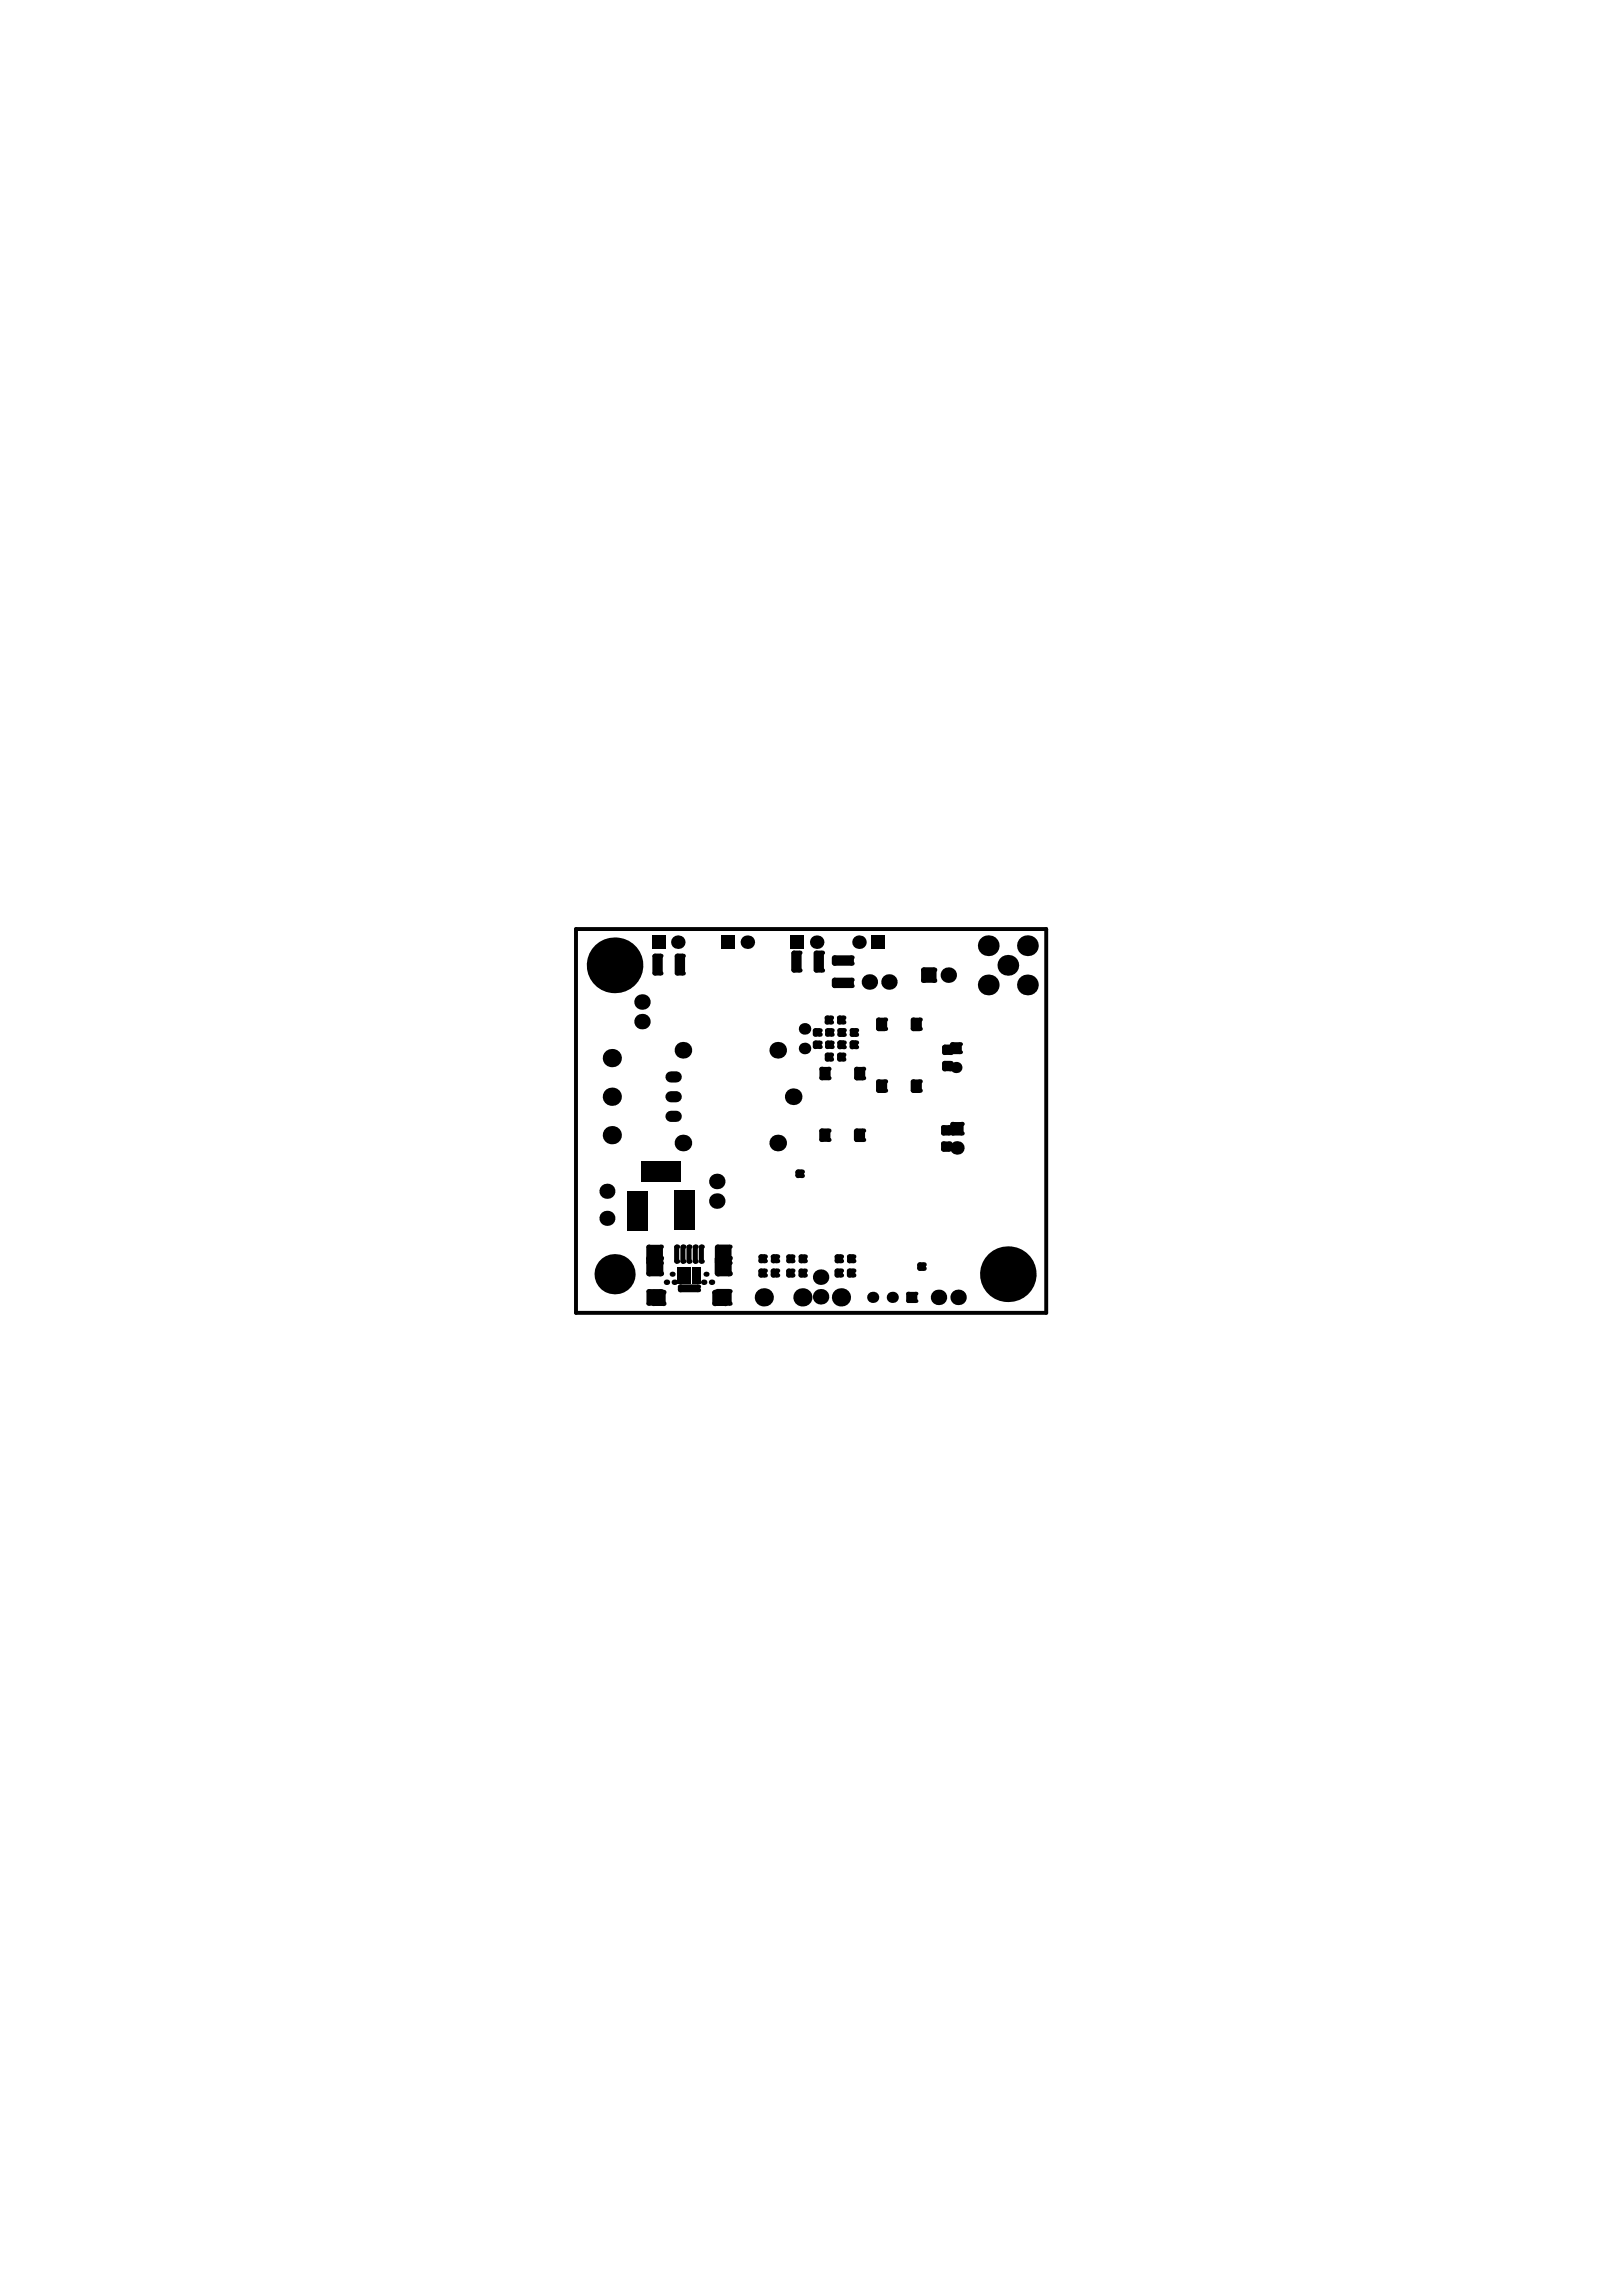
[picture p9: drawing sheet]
<svg xmlns="http://www.w3.org/2000/svg" width="210mm" height="297mm" viewBox="0 0 210 297" stroke-linecap="round" stroke-linejoin="round" font-family="sans-serif">
<path d="M74.5 120.2h60.9v49.6h-60.9z" fill="none" stroke="#000" stroke-width=".51"/>
<g fill="#000">
<circle cx="79.2" cy="136.9" r="1.18"/>
<circle cx="79.5" cy="124.9" r="3.6"/>
<circle cx="83.1" cy="132.2" r="1"/>
<circle cx="83.1" cy="129.6" r="1"/>
<circle cx="84.7" cy="123.7" r=".28"/>
<circle cx="84.7" cy="125.9" r=".28"/>
<circle cx="85.5" cy="125.9" r=".28"/>
<circle cx="85.5" cy="123.7" r=".28"/>
<circle cx="87.6" cy="123.7" r=".28"/>
<circle cx="87.6" cy="125.9" r=".28"/>
<circle cx="87.7" cy="121.9" r=".88"/>
<circle cx="88.4" cy="125.9" r=".28"/>
<circle cx="88.4" cy="123.7" r=".28"/>
<circle cx="88.4" cy="135.9" r="1.08"/>
<circle cx="96.7" cy="121.9" r=".88"/>
<circle cx="100.6" cy="135.9" r="1.08"/>
<circle cx="102.7" cy="125.5" r=".28"/>
<circle cx="102.7" cy="123.3" r=".28"/>
<circle cx="103.5" cy="125.5" r=".28"/>
<circle cx="103.5" cy="123.3" r=".28"/>
<circle cx="104.1" cy="133.1" r=".75"/>
<circle cx="104.1" cy="135.6" r=".75"/>
<circle cx="105.5" cy="135.4" r=".28"/>
<circle cx="105.5" cy="133.3" r=".28"/>
<circle cx="105.5" cy="134.9" r=".28"/>
<circle cx="105.5" cy="133.8" r=".28"/>
<circle cx="105.6" cy="123.3" r=".28"/>
<circle cx="105.6" cy="125.5" r=".28"/>
<circle cx="105.7" cy="121.9" r=".88"/>
<circle cx="106.1" cy="133.3" r=".28"/>
<circle cx="106.1" cy="134.9" r=".28"/>
<circle cx="106.1" cy="135.4" r=".28"/>
<circle cx="106.1" cy="133.8" r=".28"/>
<circle cx="106.3" cy="138.3" r=".28"/>
<circle cx="106.3" cy="139.5" r=".28"/>
<circle cx="106.4" cy="125.5" r=".28"/>
<circle cx="106.4" cy="123.3" r=".28"/>
<circle cx="107" cy="131.7" r=".28"/>
<circle cx="107" cy="132.3" r=".28"/>
<circle cx="107" cy="137.1" r=".28"/>
<circle cx="107" cy="136.5" r=".28"/>
<circle cx="107" cy="134.9" r=".28"/>
<circle cx="107" cy="133.8" r=".28"/>
<circle cx="107" cy="133.3" r=".28"/>
<circle cx="107" cy="135.4" r=".28"/>
<circle cx="107.2" cy="139.5" r=".28"/>
<circle cx="107.2" cy="138.3" r=".28"/>
<circle cx="107.5" cy="131.7" r=".28"/>
<circle cx="107.5" cy="137.1" r=".28"/>
<circle cx="107.5" cy="132.3" r=".28"/>
<circle cx="107.5" cy="136.5" r=".28"/>
<circle cx="107.6" cy="133.3" r=".28"/>
<circle cx="107.6" cy="134.9" r=".28"/>
<circle cx="107.6" cy="135.4" r=".28"/>
<circle cx="107.6" cy="133.8" r=".28"/>
<circle cx="107.9" cy="127.6" r=".28"/>
<circle cx="107.9" cy="123.9" r=".28"/>
<circle cx="107.9" cy="126.8" r=".28"/>
<circle cx="107.9" cy="124.7" r=".28"/>
<circle cx="108.6" cy="131.7" r=".28"/>
<circle cx="108.6" cy="132.3" r=".28"/>
<circle cx="108.6" cy="137.1" r=".28"/>
<circle cx="108.6" cy="136.5" r=".28"/>
<circle cx="108.6" cy="134.9" r=".28"/>
<circle cx="108.6" cy="133.3" r=".28"/>
<circle cx="108.6" cy="133.9" r=".28"/>
<circle cx="108.6" cy="135.5" r=".28"/>
<circle cx="109.1" cy="132.3" r=".28"/>
<circle cx="109.1" cy="136.5" r=".28"/>
<circle cx="109.1" cy="131.7" r=".28"/>
<circle cx="109.1" cy="137.1" r=".28"/>
<circle cx="109.2" cy="135.5" r=".28"/>
<circle cx="109.2" cy="133.9" r=".28"/>
<circle cx="109.2" cy="133.3" r=".28"/>
<circle cx="109.2" cy="134.9" r=".28"/>
<circle cx="110.2" cy="126.8" r=".28"/>
<circle cx="110.2" cy="127.6" r=".28"/>
<circle cx="110.2" cy="123.9" r=".28"/>
<circle cx="110.2" cy="124.7" r=".28"/>
<circle cx="110.2" cy="133.9" r=".28"/>
<circle cx="110.2" cy="134.9" r=".28"/>
<circle cx="110.2" cy="135.5" r=".28"/>
<circle cx="110.2" cy="133.3" r=".28"/>
<circle cx="110.8" cy="133.9" r=".28"/>
<circle cx="110.8" cy="134.9" r=".28"/>
<circle cx="110.8" cy="135.5" r=".28"/>
<circle cx="110.8" cy="133.3" r=".28"/>
<circle cx="110.8" cy="138.3" r=".28"/>
<circle cx="110.8" cy="139.5" r=".28"/>
<circle cx="111.2" cy="121.9" r=".88"/>
<circle cx="111.7" cy="139.5" r=".28"/>
<circle cx="111.7" cy="138.3" r=".28"/>
<circle cx="112.5" cy="127" r="1"/>
<circle cx="113.6" cy="139.9" r=".28"/>
<circle cx="113.6" cy="131.9" r=".28"/>
<circle cx="113.6" cy="133.1" r=".28"/>
<circle cx="114.5" cy="131.9" r=".28"/>
<circle cx="114.5" cy="139.9" r=".28"/>
<circle cx="114.5" cy="133.1" r=".28"/>
<circle cx="115" cy="127" r="1"/>
<circle cx="118.1" cy="131.9" r=".28"/>
<circle cx="118.1" cy="139.9" r=".28"/>
<circle cx="118.1" cy="133.1" r=".28"/>
<circle cx="119" cy="139.9" r=".28"/>
<circle cx="119" cy="131.9" r=".28"/>
<circle cx="119" cy="133.1" r=".28"/>
<circle cx="119.5" cy="126.9" r=".3"/>
<circle cx="119.5" cy="125.5" r=".3"/>
<circle cx="120.9" cy="126.9" r=".3"/>
<circle cx="120.9" cy="125.5" r=".3"/>
<circle cx="122.2" cy="136.2" r=".27"/>
<circle cx="122.2" cy="137.5" r=".27"/>
<circle cx="122.2" cy="138.3" r=".27"/>
<circle cx="122.2" cy="135.4" r=".27"/>
<circle cx="122.7" cy="126.2" r="1"/>
<circle cx="123" cy="136.2" r=".27"/>
<circle cx="123" cy="137.5" r=".27"/>
<circle cx="123" cy="135.4" r=".27"/>
<circle cx="123" cy="138.3" r=".27"/>
<circle cx="123.2" cy="135.1" r=".25"/>
<circle cx="123.2" cy="136.1" r=".25"/>
<circle cx="123.7" cy="138.1" r=".72"/>
<circle cx="124.2" cy="136.1" r=".25"/>
<circle cx="124.2" cy="135.1" r=".25"/>
<circle cx="127.9" cy="127.4" r="1.34"/>
<circle cx="127.9" cy="122.3" r="1.34"/>
<circle cx="130.4" cy="124.9" r="1.34"/>
<circle cx="133" cy="127.4" r="1.34"/>
<circle cx="133" cy="122.3" r="1.34"/>
<circle cx="78.5" cy="154.1" r=".98"/>
<circle cx="78.5" cy="157.6" r=".98"/>
<circle cx="79.2" cy="146.9" r="1.18"/>
<circle cx="79.2" cy="141.9" r="1.18"/>
<circle cx="88.4" cy="147.9" r="1.08"/>
<circle cx="92.8" cy="155.4" r="1"/>
<circle cx="92.8" cy="152.8" r="1"/>
<circle cx="100.6" cy="147.9" r="1.08"/>
<circle cx="102.6" cy="141.9" r="1.08"/>
<circle cx="103.2" cy="151.6" r=".3"/>
<circle cx="103.2" cy="152.1" r=".3"/>
<circle cx="103.7" cy="152.1" r=".3"/>
<circle cx="103.7" cy="151.6" r=".3"/>
<circle cx="106.3" cy="147.5" r=".28"/>
<circle cx="106.3" cy="146.3" r=".28"/>
<circle cx="107.2" cy="147.5" r=".28"/>
<circle cx="107.2" cy="146.3" r=".28"/>
<circle cx="110.8" cy="147.5" r=".28"/>
<circle cx="110.8" cy="146.3" r=".28"/>
<circle cx="111.7" cy="146.3" r=".28"/>
<circle cx="111.7" cy="147.5" r=".28"/>
<circle cx="113.6" cy="141.1" r=".28"/>
<circle cx="114.5" cy="141.1" r=".28"/>
<circle cx="118.1" cy="141.1" r=".28"/>
<circle cx="119" cy="141.1" r=".28"/>
<circle cx="122" cy="147.9" r=".27"/>
<circle cx="122" cy="148.7" r=".27"/>
<circle cx="122" cy="145.8" r=".27"/>
<circle cx="122" cy="146.6" r=".27"/>
<circle cx="122.8" cy="146.6" r=".27"/>
<circle cx="122.8" cy="148.7" r=".27"/>
<circle cx="122.8" cy="147.9" r=".27"/>
<circle cx="122.8" cy="145.8" r=".27"/>
<circle cx="123.3" cy="145.4" r=".28"/>
<circle cx="123.3" cy="146.6" r=".28"/>
<circle cx="123.8" cy="148.5" r=".88"/>
<circle cx="124.4" cy="145.4" r=".28"/>
<circle cx="124.4" cy="146.6" r=".28"/>
<circle cx="79.5" cy="164.8" r="2.6"/>
<circle cx="83.9" cy="163.4" r=".28"/>
<circle cx="83.9" cy="167.1" r=".28"/>
<circle cx="83.9" cy="168.7" r=".28"/>
<circle cx="83.9" cy="161.3" r=".28"/>
<circle cx="84" cy="162.8" r=".36"/>
<circle cx="84" cy="164.8" r=".36"/>
<circle cx="84.6" cy="168.7" r=".32"/>
<circle cx="84.6" cy="167.2" r=".32"/>
<circle cx="85.5" cy="164.8" r=".36"/>
<circle cx="85.5" cy="162.8" r=".36"/>
<circle cx="85.5" cy="168.7" r=".28"/>
<circle cx="85.5" cy="161.3" r=".28"/>
<circle cx="85.5" cy="167.1" r=".28"/>
<circle cx="85.5" cy="163.4" r=".28"/>
<circle cx="85.8" cy="167.2" r=".32"/>
<circle cx="85.8" cy="168.7" r=".32"/>
<circle cx="86.2" cy="165.9" r=".36"/>
<circle cx="87" cy="164.8" r=".33"/>
<circle cx="87.3" cy="165.9" r=".36"/>
<circle cx="87.5" cy="163.2" r=".28"/>
<circle cx="87.5" cy="161.3" r=".28"/>
<circle cx="87.6" cy="161.3" r=".28"/>
<circle cx="87.6" cy="163.2" r=".28"/>
<circle cx="88" cy="166.9" r=".28"/>
<circle cx="88" cy="166.4" r=".28"/>
<circle cx="88.3" cy="163.2" r=".28"/>
<circle cx="88.3" cy="161.3" r=".28"/>
<circle cx="88.4" cy="163.2" r=".28"/>
<circle cx="88.4" cy="161.3" r=".28"/>
<circle cx="89.1" cy="161.3" r=".28"/>
<circle cx="89.1" cy="163.2" r=".28"/>
<circle cx="89.2" cy="161.3" r=".28"/>
<circle cx="89.2" cy="163.2" r=".28"/>
<circle cx="89.9" cy="161.3" r=".28"/>
<circle cx="89.9" cy="163.2" r=".28"/>
<circle cx="90" cy="163.2" r=".28"/>
<circle cx="90" cy="161.3" r=".28"/>
<circle cx="90.3" cy="166.4" r=".28"/>
<circle cx="90.3" cy="166.9" r=".28"/>
<circle cx="90.7" cy="161.3" r=".28"/>
<circle cx="90.7" cy="163.2" r=".28"/>
<circle cx="90.8" cy="161.3" r=".28"/>
<circle cx="90.8" cy="163.2" r=".28"/>
<circle cx="91.1" cy="165.9" r=".36"/>
<circle cx="91.4" cy="164.8" r=".33"/>
<circle cx="92.1" cy="165.9" r=".36"/>
<circle cx="92.5" cy="167.2" r=".33"/>
<circle cx="92.5" cy="168.7" r=".33"/>
<circle cx="92.8" cy="163.4" r=".28"/>
<circle cx="92.8" cy="161.3" r=".28"/>
<circle cx="92.8" cy="167.1" r=".28"/>
<circle cx="92.8" cy="168.7" r=".28"/>
<circle cx="92.9" cy="162.8" r=".36"/>
<circle cx="92.9" cy="164.8" r=".36"/>
<circle cx="93.8" cy="168.7" r=".33"/>
<circle cx="93.8" cy="167.2" r=".33"/>
<circle cx="94.4" cy="164.8" r=".36"/>
<circle cx="94.4" cy="162.8" r=".36"/>
<circle cx="94.4" cy="168.7" r=".28"/>
<circle cx="94.4" cy="167.1" r=".28"/>
<circle cx="94.4" cy="163.4" r=".28"/>
<circle cx="94.4" cy="161.3" r=".28"/>
<circle cx="98.4" cy="162.6" r=".28"/>
<circle cx="98.4" cy="164.4" r=".28"/>
<circle cx="98.4" cy="165" r=".28"/>
<circle cx="98.4" cy="163.1" r=".28"/>
<circle cx="98.8" cy="167.8" r="1.18"/>
<circle cx="99" cy="163.1" r=".28"/>
<circle cx="99" cy="162.6" r=".28"/>
<circle cx="99" cy="165" r=".28"/>
<circle cx="99" cy="164.4" r=".28"/>
<circle cx="100" cy="163.1" r=".28"/>
<circle cx="100" cy="165" r=".28"/>
<circle cx="100" cy="164.4" r=".28"/>
<circle cx="100" cy="162.6" r=".28"/>
<circle cx="100.6" cy="164.4" r=".28"/>
<circle cx="100.6" cy="165" r=".28"/>
<circle cx="100.6" cy="163.1" r=".28"/>
<circle cx="100.6" cy="162.6" r=".28"/>
<circle cx="102" cy="164.4" r=".28"/>
<circle cx="102" cy="162.6" r=".28"/>
<circle cx="102" cy="163.1" r=".28"/>
<circle cx="102" cy="165" r=".28"/>
<circle cx="102.5" cy="164.4" r=".28"/>
<circle cx="102.5" cy="163.1" r=".28"/>
<circle cx="102.5" cy="162.6" r=".28"/>
<circle cx="102.5" cy="165" r=".28"/>
<circle cx="103.6" cy="162.6" r=".28"/>
<circle cx="103.6" cy="163.1" r=".28"/>
<circle cx="103.6" cy="164.4" r=".28"/>
<circle cx="103.6" cy="165" r=".28"/>
<circle cx="103.8" cy="167.8" r="1.18"/>
<circle cx="104.1" cy="162.6" r=".28"/>
<circle cx="104.1" cy="163.1" r=".28"/>
<circle cx="104.1" cy="165" r=".28"/>
<circle cx="104.1" cy="164.4" r=".28"/>
<circle cx="106.2" cy="165.2" r="1"/>
<circle cx="106.2" cy="167.8" r="1"/>
<circle cx="108.3" cy="162.6" r=".28"/>
<circle cx="108.3" cy="163.1" r=".28"/>
<circle cx="108.3" cy="164.4" r=".28"/>
<circle cx="108.3" cy="165" r=".28"/>
<circle cx="108.8" cy="165" r=".28"/>
<circle cx="108.8" cy="167.8" r="1.18"/>
<circle cx="108.8" cy="163.1" r=".28"/>
<circle cx="108.8" cy="162.6" r=".28"/>
<circle cx="108.8" cy="164.4" r=".28"/>
<circle cx="109.9" cy="162.6" r=".28"/>
<circle cx="109.9" cy="164.4" r=".28"/>
<circle cx="109.9" cy="165" r=".28"/>
<circle cx="109.9" cy="163.1" r=".28"/>
<circle cx="110.4" cy="162.6" r=".28"/>
<circle cx="110.4" cy="165" r=".28"/>
<circle cx="110.4" cy="164.4" r=".28"/>
<circle cx="110.4" cy="163.1" r=".28"/>
<circle cx="112.9" cy="167.8" r=".72"/>
<circle cx="115.5" cy="167.8" r=".72"/>
<circle cx="117.5" cy="167.4" r=".24"/>
<circle cx="117.5" cy="168.3" r=".24"/>
<circle cx="118.5" cy="167.4" r=".24"/>
<circle cx="118.5" cy="168.3" r=".24"/>
<circle cx="119" cy="164.1" r=".3"/>
<circle cx="119" cy="163.6" r=".3"/>
<circle cx="119.5" cy="163.6" r=".3"/>
<circle cx="119.5" cy="164.1" r=".3"/>
<circle cx="121.5" cy="167.8" r="1"/>
<circle cx="124" cy="167.8" r="1"/>
<circle cx="130.4" cy="164.8" r="3.6"/>
</g>
<g fill="#000">
<path d="M84.3 121h1.8v1.8h-1.8z" fill-rule="evenodd"/>
<path d="M84.7 123.4h.8l.3 .2v2.3l-.3 .3h-.8l-.3-.3v-2.3z" fill-rule="evenodd"/>
<path d="M87.6 123.4h.8l.3 .2v2.3l-.3 .3h-.8l-.3-.3v-2.3z" fill-rule="evenodd"/>
<path d="M93.3 121h1.8v1.8h-1.8z" fill-rule="evenodd"/>
<path d="M102.3 121h1.8v1.8h-1.8z" fill-rule="evenodd"/>
<path d="M102.7 123h.8l.2 .3v2.2l-.2 .3h-.8l-.3-.3v-2.2z" fill-rule="evenodd"/>
<path d="M105.5 134.6h.6l.2 .3v.5l-.2 .3h-.6l-.3-.3v-.5z" fill-rule="evenodd"/>
<path d="M105.5 133h.6l.2 .3v.5l-.2 .3h-.6l-.3-.3v-.5z" fill-rule="evenodd"/>
<path d="M105.6 123h.7l.3 .3v2.2l-.3 .3h-.7l-.3-.3v-2.2z" fill-rule="evenodd"/>
<path d="M107.1 134.6h.5l.3 .3v.5l-.3 .3h-.5l-.3-.3v-.5z" fill-rule="evenodd"/>
<path d="M107.1 133h.5l.3 .3v.5l-.3 .3h-.5l-.3-.3v-.5z" fill-rule="evenodd"/>
<path d="M107 131.4h.5l.3 .3v.6l-.3 .2h-.5l-.3-.2v-.6z" fill-rule="evenodd"/>
<path d="M106 138.3l.3-.3h.9l.3 .3v1.2l-.3 .3h-.9l-.3-.3z" fill-rule="evenodd"/>
<path d="M107 136.2h.6l.2 .3v.5l-.2 .3h-.6l-.3-.3v-.5z" fill-rule="evenodd"/>
<path d="M108.6 131.4h.5l.3 .3v.6l-.3 .2h-.5l-.3-.2v-.6z" fill-rule="evenodd"/>
<path d="M108.4 133.3l.3-.3h.5l.3 .3v.6l-.3 .2h-.5l-.3-.2z" fill-rule="evenodd"/>
<path d="M108.6 134.6h.6l.2 .3v.6l-.2 .2h-.6l-.3-.2v-.6z" fill-rule="evenodd"/>
<path d="M108.6 136.2h.6l.2 .3v.5l-.2 .3h-.6l-.3-.3v-.5z" fill-rule="evenodd"/>
<path d="M110 133.3l.3-.3h.5l.3 .3v.6l-.3 .2h-.5l-.3-.2z" fill-rule="evenodd"/>
<path d="M107.6 126.8l.3-.3h2.3l.3 .3v.8l-.3 .2h-2.3l-.3-.2z" fill-rule="evenodd"/>
<path d="M107.6 123.9l.3-.3h2.3l.3 .3v.8l-.3 .2h-2.3l-.3-.2z" fill-rule="evenodd"/>
<path d="M110.2 134.6h.6l.2 .3v.6l-.2 .2h-.6l-.3-.2v-.6z" fill-rule="evenodd"/>
<path d="M110.8 138h.9l.3 .3v1.2l-.3 .3h-.9l-.3-.3v-1.2z" fill-rule="evenodd"/>
<path d="M113.6 131.7h.9l.3 .2v1.2l-.3 .3h-.9l-.2-.3v-1.2z" fill-rule="evenodd"/>
<path d="M112.8 121h1.8v1.8h-1.8z" fill-rule="evenodd"/>
<path d="M118.1 131.7h.9l.3 .2v1.2l-.3 .3h-.9l-.2-.3v-1.2z" fill-rule="evenodd"/>
<path d="M119.5 125.1h1.4l.3 .3v1.4l-.3 .3h-1.4l-.3-.3v-1.4z" fill-rule="evenodd"/>
<path d="M122.2 135.1h.8l.3 .3v.8l-.3 .3h-.8l-.3-.3v-.8z" fill-rule="evenodd"/>
<path d="M122.2 137.2h.8l.3 .3v.8l-.3 .3h-.8l-.3-.3v-.8z" fill-rule="evenodd"/>
<path d="M123.2 134.8h1l.3 .3v1l-.3 .3h-1l-.3-.3v-1z" fill-rule="evenodd"/>
<path d="M83 150.3h5.1v2.6h-5.1z" fill-rule="evenodd"/>
<path d="M81.2 154h2.7v5.2h-2.7z" fill-rule="evenodd"/>
<path d="M87.2 154h2.7v5.2h-2.7z" fill-rule="evenodd"/>
<path d="M103.2 151.3h.5l.3 .3v.5l-.3 .3h-.5l-.3-.3v-.5z" fill-rule="evenodd"/>
<path d="M106 146.3l.3-.3h.9l.3 .3v1.2l-.3 .2h-.9l-.3-.2z" fill-rule="evenodd"/>
<path d="M110.8 146h.9l.2 .3v1.2l-.2 .2h-.9l-.3-.2v-1.2z" fill-rule="evenodd"/>
<path d="M113.6 139.7h.9l.3 .2v1.2l-.3 .3h-.9l-.2-.3v-1.2z" fill-rule="evenodd"/>
<path d="M118.1 139.7h.9l.3 .2v1.2l-.3 .3h-.9l-.2-.3v-1.2z" fill-rule="evenodd"/>
<path d="M121.8 147.9l.3-.2h.7l.3 .2v.8l-.3 .3h-.7l-.3-.3z" fill-rule="evenodd"/>
<path d="M122 145.6h.8l.3 .2v.8l-.3 .3h-.8l-.2-.3v-.8z" fill-rule="evenodd"/>
<path d="M123.2 145.2h1.2l.3 .2v1.2l-.3 .3h-1.2l-.2-.3v-1.2z" fill-rule="evenodd"/>
<path d="M83.9 161h1.6l.3 .3v2.1l-.3 .3h-1.6l-.3-.3v-2.1z" fill-rule="evenodd"/>
<path d="M83.9 166.8h1.6l.3 .3v1.6l-.3 .2h-1.6l-.2-.2v-1.6z" fill-rule="evenodd"/>
<path d="M84.6 166.9h1.2l.3 .3v1.5l-.3 .3h-1.2l-.4-.3v-1.5z" fill-rule="evenodd"/>
<path d="M84 162.4h1.5l.3 .4v2l-.3 .3h-1.5l-.4-.3v-2z" fill-rule="evenodd"/>
<path d="M87.2 161.3l.3-.3 .4 .3v1.9l-.3 .3-.4-.3z" fill-rule="evenodd"/>
<path d="M88 166.2h2.3l.3 .2v.5l-.3 .3h-2.3l-.3-.3v-.5z" fill-rule="evenodd"/>
<path d="M87.6 164.5h.6v1.6h-.6z" fill-rule="evenodd"/>
<path d="M87.6 163.9h.6v1.8h-.6z" fill-rule="evenodd"/>
<path d="M88.3 161l.4 .3v1.9l-.3 .3-.4-.3v-1.9z" fill-rule="evenodd"/>
<path d="M88.3 164.5h.5v1.6h-.5z" fill-rule="evenodd"/>
<path d="M88.3 163.9h.5v1.8h-.5z" fill-rule="evenodd"/>
<path d="M88.9 164h.6v1.8h-.6z" fill-rule="evenodd"/>
<path d="M88.8 161.3l.3-.3 .4 .3v1.9l-.3 .3-.4-.3z" fill-rule="evenodd"/>
<path d="M88.9 164.5h.6v1.6h-.6z" fill-rule="evenodd"/>
<path d="M89.9 161l.4 .3v1.9l-.3 .3-.4-.3v-1.9z" fill-rule="evenodd"/>
<path d="M89.5 164.5h.6v1.6h-.6z" fill-rule="evenodd"/>
<path d="M89.5 163.9h.6v1.8h-.6z" fill-rule="evenodd"/>
<path d="M90.4 161.3l.3-.3 .4 .3v1.9l-.3 .3-.4-.3z" fill-rule="evenodd"/>
<path d="M90.2 164.5h.6v1.6h-.6z" fill-rule="evenodd"/>
<path d="M90.2 163.9h.6v1.8h-.6z" fill-rule="evenodd"/>
<path d="M92.5 166.9h1.4l.3 .3v1.4l-.3 .4h-1.4l-.3-.4v-1.4z" fill-rule="evenodd"/>
<path d="M92.8 161h1.6l.3 .3v2.1l-.3 .3h-1.6l-.3-.3v-2.1z" fill-rule="evenodd"/>
<path d="M92.8 166.8h1.6l.3 .2v1.6l-.3 .3h-1.6l-.3-.3v-1.6z" fill-rule="evenodd"/>
<path d="M92.8 162.4h1.5l.4 .4v2l-.4 .3h-1.5l-.3-.3v-2z" fill-rule="evenodd"/>
<path d="M98.4 164.1h.6l.2 .3v.6l-.2 .3h-.6l-.3-.3v-.6z" fill-rule="evenodd"/>
<path d="M98.4 162.3h.6l.3 .2v.6l-.3 .3h-.6l-.2-.3v-.6z" fill-rule="evenodd"/>
<path d="M100 164.1h.6l.2 .3v.6l-.2 .3h-.6l-.3-.3v-.6z" fill-rule="evenodd"/>
<path d="M100 162.3h.6l.2 .2v.6l-.2 .3h-.6l-.2-.3v-.6z" fill-rule="evenodd"/>
<path d="M102 164.1h.6l.2 .3v.6l-.2 .3h-.6l-.3-.3v-.6z" fill-rule="evenodd"/>
<path d="M102 162.3h.6l.2 .3v.5l-.2 .3h-.6l-.2-.3v-.5z" fill-rule="evenodd"/>
<path d="M103.6 164.1h.6l.2 .3v.6l-.2 .3h-.6l-.3-.3v-.6z" fill-rule="evenodd"/>
<path d="M103.6 162.3h.6l.2 .3v.5l-.2 .3h-.6l-.2-.3v-.5z" fill-rule="evenodd"/>
<path d="M108.3 164.1h.5l.3 .3v.6l-.3 .3h-.5l-.3-.3v-.6z" fill-rule="evenodd"/>
<path d="M108.3 162.3h.5l.3 .2v.6l-.3 .3h-.5l-.3-.3v-.6z" fill-rule="evenodd"/>
<path d="M109.9 164.1h.5l.3 .3v.6l-.3 .3h-.5l-.3-.3v-.6z" fill-rule="evenodd"/>
<path d="M109.9 162.3h.5l.3 .2v.6l-.3 .3h-.5l-.3-.3v-.6z" fill-rule="evenodd"/>
<path d="M118.7 163.6l.3-.3h.5l.3 .3v.5l-.3 .3h-.5l-.3-.3z" fill-rule="evenodd"/>
<path d="M117.5 167.1h1l.2 .3v.9l-.2 .3h-1l-.2-.3v-.9z" fill-rule="evenodd"/>
</g>
<path d="M86.8 139.3h.7M86.8 144.4h.7M86.8 141.9h.7" fill="none" stroke="#000" stroke-width="1.4"/>
</svg>
